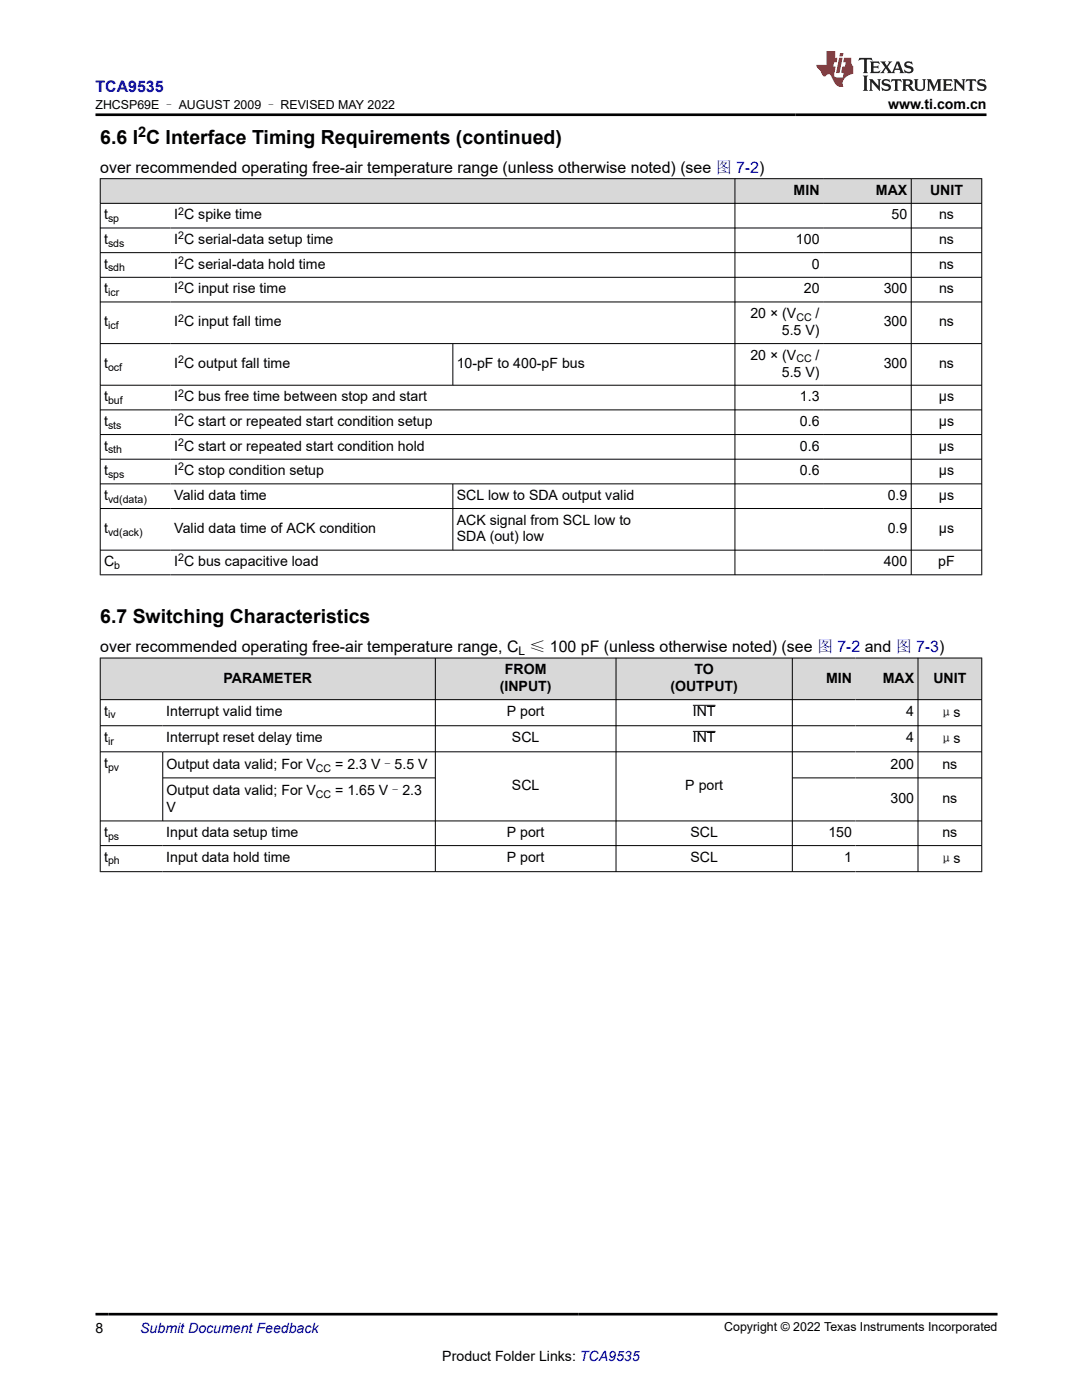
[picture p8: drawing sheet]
<svg xmlns="http://www.w3.org/2000/svg" width="216mm" height="279mm" viewBox="0 0 216 279" stroke-linecap="round" stroke-linejoin="round" font-family="sans-serif">
<defs><g id="words">
<g font-size="3.9">
<text x="20" y="28.7">6.6 I C Interface Timing Requirements (continued)</text>
<text x="20" y="124.4">6.7 Switching Characteristics</text>
</g>
<text font-size="3.2" fill="#00f" x="19" y="18.3">TCA9535</text>
<g font-size="3.2">
<text x="20" y="34.5">over recommended operating free-air temperature range (unless otherwise noted) (see 图 7-2)</text>
<text x="20" y="130.2">over recommended operating free-air temperature range, C ≤ 100 pF (unless otherwise noted) (see 图 7-2 and 图 7-3)</text>
</g>
<text font-size="2.9" x="27.6" y="27.4">2</text>
<g font-size="2.8">
<text x="177.2" y="21.7">www.ti.com.cn</text>
<text x="158.4" y="38.8">MIN</text>
<text x="174.8" y="38.8">MAX</text>
<text x="185.6" y="38.8">UNIT</text>
<text x="20.8" y="43.8">t</text>
<text x="34.8" y="43.8">I C spike time</text>
<text x="177.9" y="43.8">50</text>
<text x="187.4" y="43.8">ns</text>
<text x="20.8" y="48.7">t</text>
<text x="20.8" y="53.6">t</text>
<text x="34.8" y="48.7">I C serial-data setup time</text>
<text x="34.8" y="53.6">I C serial-data hold time</text>
<text x="158.8" y="48.7">100</text>
<text x="162" y="53.6">0</text>
<text x="187.4" y="48.7">ns</text>
<text x="187.4" y="53.6">ns</text>
<text x="20.8" y="58.5">t</text>
<text x="34.8" y="58.5">I C input rise time</text>
<text x="160.4" y="58.5">20</text>
<text x="176.4" y="58.5">300</text>
<text x="187.4" y="58.5">ns</text>
<text x="20.8" y="65.1">t</text>
<text x="34.8" y="65.1">I C input fall time</text>
<text x="149.7" y="63.5">20 × (V</text>
<text x="162.7" y="63.5">/</text>
<text x="176.4" y="65.1">300</text>
<text x="187.4" y="65.1">ns</text>
<text x="149.7" y="71.8">20 × (V</text>
<text x="156" y="66.8">5.5 V)</text>
<text x="162.7" y="71.8">/</text>
<text x="20.8" y="73.5">t</text>
<text x="34.8" y="73.5">I C output fall time</text>
<text x="91.1" y="73.5">10-pF to 400-pF bus</text>
<text x="156" y="75.2">5.5 V)</text>
<text x="176.4" y="73.5">300</text>
<text x="187.4" y="73.5">ns</text>
<text x="20.8" y="80.1">t</text>
<text x="34.8" y="80.1">I C bus free time between stop and start</text>
<text x="159.6" y="80.1">1.3</text>
<text x="187.3" y="80.1">µs</text>
<text x="20.8" y="85">t</text>
<text x="20.8" y="89.9">t</text>
<text x="34.8" y="85">I C start or repeated start condition setup</text>
<text x="34.8" y="89.9">I C start or repeated start condition hold</text>
<text x="159.6" y="85">0.6</text>
<text x="159.6" y="89.9">0.6</text>
<text x="187.3" y="85">µs</text>
<text x="187.3" y="89.9">µs</text>
<text x="20.8" y="94.8">t</text>
<text x="34.8" y="94.8">I C stop condition setup</text>
<text x="159.6" y="94.8">0.6</text>
<text x="187.3" y="94.8">µs</text>
<text x="20.8" y="99.8">t</text>
<text x="34.8" y="99.8">Valid data time</text>
<text x="91.1" y="99.8">SCL low to SDA output valid</text>
<text x="177.1" y="99.8">0.9</text>
<text x="187.3" y="99.8">µs</text>
<text x="20.8" y="106.4">t</text>
<text x="34.8" y="106.4">Valid data time of ACK condition</text>
<text x="91.1" y="104.7">ACK signal from SCL low to</text>
<text x="177.1" y="106.4">0.9</text>
<text x="187.3" y="106.4">µs</text>
<text x="20.8" y="113">C</text>
<text x="34.8" y="113">I C bus capacitive load</text>
<text x="91.1" y="108.1">SDA (out) low</text>
<text x="176.4" y="113">400</text>
<text x="187.2" y="113">pF</text>
<text x="44.6" y="136.2">PARAMETER</text>
<text x="99.7" y="137.9">(INPUT)</text>
<text x="100.7" y="134.5">FROM</text>
<text x="133.8" y="137.9">(OUTPUT)</text>
<text x="138.6" y="134.5">TO</text>
<text x="164.8" y="136.2">MIN</text>
<text x="176.1" y="136.2">MAX</text>
<text x="186.2" y="136.2">UNIT</text>
<text x="20.8" y="142.8">t</text>
<text x="33.2" y="143">Interrupt valid time</text>
<text x="101.1" y="143">P port</text>
<text x="138.2" y="143">INT</text>
<text x="180.8" y="143">4</text>
<text x="187.4" y="143.1">μs</text>
<text x="20.8" y="148">t</text>
<text x="33.2" y="148.2">Interrupt reset delay time</text>
<text x="102.1" y="148.2">SCL</text>
<text x="138.2" y="148.2">INT</text>
<text x="180.8" y="148.2">4</text>
<text x="187.4" y="148.3">μs</text>
<text x="20.8" y="153.2">t</text>
<text x="33.2" y="153.5">Output data valid; For V</text>
<text x="66.9" y="153.5">= 2.3 V–5.5 V</text>
<text x="177.7" y="153.4">200</text>
<text x="188" y="153.4">ns</text>
<text x="33.2" y="158.7">Output data valid; For V</text>
<text x="66.9" y="158.7">= 1.65 V–2.3</text>
<text x="102.1" y="157.7">SCL</text>
<text x="136.7" y="157.7">P port</text>
<text x="177.7" y="160.3">300</text>
<text x="188" y="160.3">ns</text>
<text x="20.8" y="167">t</text>
<text x="33.2" y="167">Input data setup time</text>
<text x="33.2" y="162.1">V</text>
<text x="101.1" y="167">P port</text>
<text x="137.8" y="167">SCL</text>
<text x="165.3" y="167">150</text>
<text x="188" y="167">ns</text>
<text x="20.8" y="171.9">t</text>
<text x="33.2" y="172.1">Input data hold time</text>
<text x="101.1" y="172.1">P port</text>
<text x="137.8" y="172.1">SCL</text>
<text x="168.4" y="172.1">1</text>
<text x="187.4" y="172.2">μs</text>
<text x="19" y="266">8</text>
<text x="88.3" y="271.7">Product Folder Links: TCA9535</text>
</g>
<text font-size="2.8" fill="#00f" x="28" y="266">Submit Document Feedback</text>
<g font-size="2.5">
<text x="19" y="21.8">ZHCSP69E – AUGUST 2009 – REVISED MAY 2022</text>
<text x="144.5" y="265.7">Copyright © 2022 Texas Instruments Incorporated</text>
</g>
<text font-size="2.4" x="103.5" y="130.8">L</text>
<g font-size="2.1">
<text x="21.6" y="44.3">sp</text>
<text x="35.6" y="42.8">2</text>
<text x="35.6" y="47.8">2</text>
<text x="21.6" y="49.3">sds</text>
<text x="35.6" y="52.7">2</text>
<text x="21.6" y="54.2">sdh</text>
<text x="21.6" y="59.1">icr</text>
<text x="35.6" y="57.6">2</text>
<text x="21.6" y="65.7">icf</text>
<text x="35.6" y="64.2">2</text>
<text x="158.9" y="64">CC</text>
<text x="21.6" y="74">ocf</text>
<text x="35.6" y="72.5">2</text>
<text x="158.9" y="72.3">CC</text>
<text x="21.6" y="80.6">buf</text>
<text x="35.6" y="79.1">2</text>
<text x="21.6" y="85.6">sts</text>
<text x="35.6" y="84.1">2</text>
<text x="35.6" y="89">2</text>
<text x="21.6" y="90.5">sth</text>
<text x="21.6" y="95.4">sps</text>
<text x="35.6" y="93.9">2</text>
<text x="21.6" y="100.3">vd(data)</text>
<text x="21.6" y="106.9">vd(ack)</text>
<text x="22.8" y="113.6">b</text>
<text x="35.6" y="112">2</text>
<text x="21.6" y="143.4">iv</text>
<text x="21.6" y="148.6">ir</text>
<text x="21.6" y="153.8">pv</text>
<text x="63" y="154.1">CC</text>
<text x="63" y="159.3">CC</text>
<text x="21.6" y="167.6">ps</text>
<text x="21.6" y="172.5">ph</text>
</g>
</g></defs>
<g fill="#d8d8d8">
<path d="M20 35.7h175.9v4.9h-175.9z" fill-rule="evenodd"/>
<path d="M20.1 35.7h126.5v4.8h-126.5z" fill-rule="evenodd"/>
<path d="M146.7 35.7h17.5v4.8h-17.5z" fill-rule="evenodd"/>
<path d="M164.2 35.7h17.6v4.8h-17.6z" fill-rule="evenodd"/>
<path d="M181.9 35.7h13.9v4.8h-13.9z" fill-rule="evenodd"/>
</g>
<g fill="none" stroke="#000" stroke-width=".2">
<path d="M19.9 35.7h176.1M20 35.6v79.2M146.6 35.6v79.2M181.8 35.6v79.2M195.9 35.6v79.2M19.9 40.6h176.1M19.9 45.5h176.1M19.9 50.4h176.1M19.9 55.3h176.1M19.9 60.3h176.1M19.9 68.6h176.1M19.9 76.9h176.1"/>
<path d="M90.4 68.6v8.3M19.9 81.8h176.1M19.9 86.7h176.1M19.9 91.6h176.1M19.9 96.6h176.1M90.4 96.6v13.3M19.9 101.5h176.1M19.9 109.8h176.1M19.9 114.7h176.1"/>
</g>
<g fill="#d8d8d8">
<path d="M20 131.3h175.9v8.3h-175.9z" fill-rule="evenodd"/>
<path d="M20.1 131.4h66.7v8.2h-66.7z" fill-rule="evenodd"/>
<path d="M86.9 131.4h36v8.2h-36z" fill-rule="evenodd"/>
<path d="M123 131.4h35v8.2h-35z" fill-rule="evenodd"/>
<path d="M158.2 131.4h12.5v8.2h-12.5z" fill-rule="evenodd"/>
<path d="M170.7 131.4h12.4v8.2h-12.4z" fill-rule="evenodd"/>
<path d="M183.2 131.4h12.6v8.2h-12.6z" fill-rule="evenodd"/>
</g>
<g fill="none" stroke="#000" stroke-width=".2">
<path d="M19.9 131.3h176.1M19.9 139.6h176.1M20 131.3v42.7M86.9 131.3v42.7M122.9 131.3v42.7M158.1 131.3v42.7M183.2 131.3v42.7M195.9 131.3v42.7M19.9 144.8h176.1M19.9 150h176.1M32.5 150v13.9M32.5 155.2h54.4"/>
<path d="M138.2 140.8h4.6M138.2 146h4.6M158.1 155.2h37.9M19.9 168.8h176.1M19.9 174h176.1M196 163.8h-176.1"/>
</g>
<path d="M171.5 11.6l-.2 .5 .5-.2h.6v.1v2.2l-.2 .4h1l-.2-.4v-2.2v-.1h.5l.5 .2-.1-.5zM173.6 12.3l.2 .4v1.5l-.2 .4h1.9l.1-.6a1.08 1.08 0 0 1-1.3 .2v-.7h.6l.4 .2v-.7l-.4 .2h-.6v-.5l.2-.2a1 1 0 0 1 1 .3l-.1-.5zM175.7 12.3l.9 1.1-1 1.2h.9l-.2-.2 .5-.8 .4 .8-.2 .2h1.6l-.2-.2 .2-.5h.9l.1 .5-.1 .2h.9l-.2-.3-.8-2h-.5l-.9 2.2-.9-1.1 .9-1.1h-.8l.2 .2-.4 .6-.4-.6 .2-.2zM179 12.7l.4 1h-.7zM180.7 12.4a.65 .65 0 0 0-.2 .7 .65 .65 0 0 0 .6 .5l.6 .1 .1 .3a.79 .79 0 0 1-.7 .4 .79 .79 0 0 1-.7-.5l.1 .7 .2-.1a.93 .93 0 0 0 1.1 .1 .93 .93 0 0 0 .4-1 1.46 1.46 0 0 0-1.2-.6l-.1-.3a1.09 1.09 0 0 1 1.2 .2l-.2-.6-.1 .1-.5-.2zM172.2 15.1l.2 .4v2.2l-.2 .4h1l-.2-.4v-2.2l.2-.4zM173.4 15.8l.2 .4v1.5l-.2 .4h.8l-.3-.4 .1-1.3 1.6 1.8v-2l.2-.4h-.7l.1 .2 .1 1.1-1.2-1.3zM176.2 15.9a.65 .65 0 0 0-.2 .8 .65 .65 0 0 0 .6 .4l.6 .2 .1 .2a.79 .79 0 0 1-.7 .4 .79 .79 0 0 1-.7-.5l.1 .7 .2-.1a.93 .93 0 0 0 1.1 .1 .93 .93 0 0 0 .4-.9 1.46 1.46 0 0 0-1.2-.6l-.1-.4a1.09 1.09 0 0 1 1.2 .2l-.1-.6-.2 .1-.5-.1zM177.9 15.8l-.1 .6a.63 .63 0 0 1 .8-.3v1.6l-.3 .4h1l-.2-.4v-1.6a.66 .66 0 0 1 .8 .3l-.1-.6zM180 15.8l.2 .4v1.5l-.2 .4h1l-.2-.2-.1-.7h.5l.1 .2a.79 .79 0 0 0 1.2 .6l-1-.9a.61 .61 0 0 0 .6-.6 .61 .61 0 0 0-.5-.7zM180.8 16.1h.1a.47 .47 0 0 1 .5 .1 .47 .47 0 0 1 .1 .5l-.1 .1-.7 .1zM182.3 15.8l.2 .2a2.27 2.27 0 0 0 .4 2 1.04 1.04 0 0 0 1.7-.7v-1.3l.2-.2h-.8l.2 .4v1.1a.6 .6 0 0 1-.6 .6 .6 .6 0 0 1-.6-.6v-1.1l.3-.4zM184.9 15.8l.2 .4v1.5l-.2 .4h.8l-.3-.4v-1.4l.9 1.9 .9-1.9v1.4l-.3 .4h1l-.2-.4v-1.5l.2-.4h-.8l-.7 1.5-.6-1.5zM188.1 15.8l.2 .4v1.5l-.2 .4h1.9l.1-.6a1.09 1.09 0 0 1-1.3 .2v-.7h.6l.4 .2v-.6l-.4 .2h-.6v-.6l.2-.1a1.01 1.01 0 0 1 1 .3l-.1-.6zM190.2 15.8l.3 .4v1.5l-.3 .4h.8l-.2-.4v-1.3l1.6 1.8v-2l.2-.4h-.7l.2 .2v1.1l-1.2-1.3zM192.8 15.8l-.1 .6a.63 .63 0 0 1 .8-.3v1.6l-.3 .4h1l-.2-.4v-1.6a.66 .66 0 0 1 .8 .3l-.1-.6zM195.2 15.9a.65 .65 0 0 0-.2 .8 .65 .65 0 0 0 .6 .4l.6 .2 .2 .2a.79 .79 0 0 1-.7 .4 .79 .79 0 0 1-.7-.5l.1 .7 .2-.1a.93 .93 0 0 0 1 .1 .93 .93 0 0 0 .5-.9 1.46 1.46 0 0 0-1.3-.6v-.4a1.09 1.09 0 0 1 1.2 .2l-.2-.6-.2 .1-.5-.1z" fill="#231f20"/>
<path d="M164.9 10.2v2.8h-2l.1 .3 .8 1a.95 .95 0 0 0 1 .9 .59 .59 0 0 1 .5-.4 .59 .59 0 0 1 .5 .4l.4 .7a1.59 1.59 0 0 0 2.1 1.4 1.61 1.61 0 0 1 1-2.3l1-.3-.1-1.5a1.59 1.59 0 0 1-.3-1.7h-1.5l-.2 .9h.6l-.2 .9h-.5l-.2 1v.2l.4 .1-.1 .9h-.7a.73 .73 0 0 1-1-.7l.3-1.5h-.5l.1-.9h.5l.2-.9h-.5v-1.3zM167.4 11.5l-.6 3.1h.7l.6-3.1zM167.6 10.6l-.1 .6h.7l.1-.6z" fill="#ed1c24"/>
<path d="M19 22.9h177.8M19 262.3h180" fill="none" stroke="#000" stroke-width=".53"/>
<use href="#words"/>
</svg>
